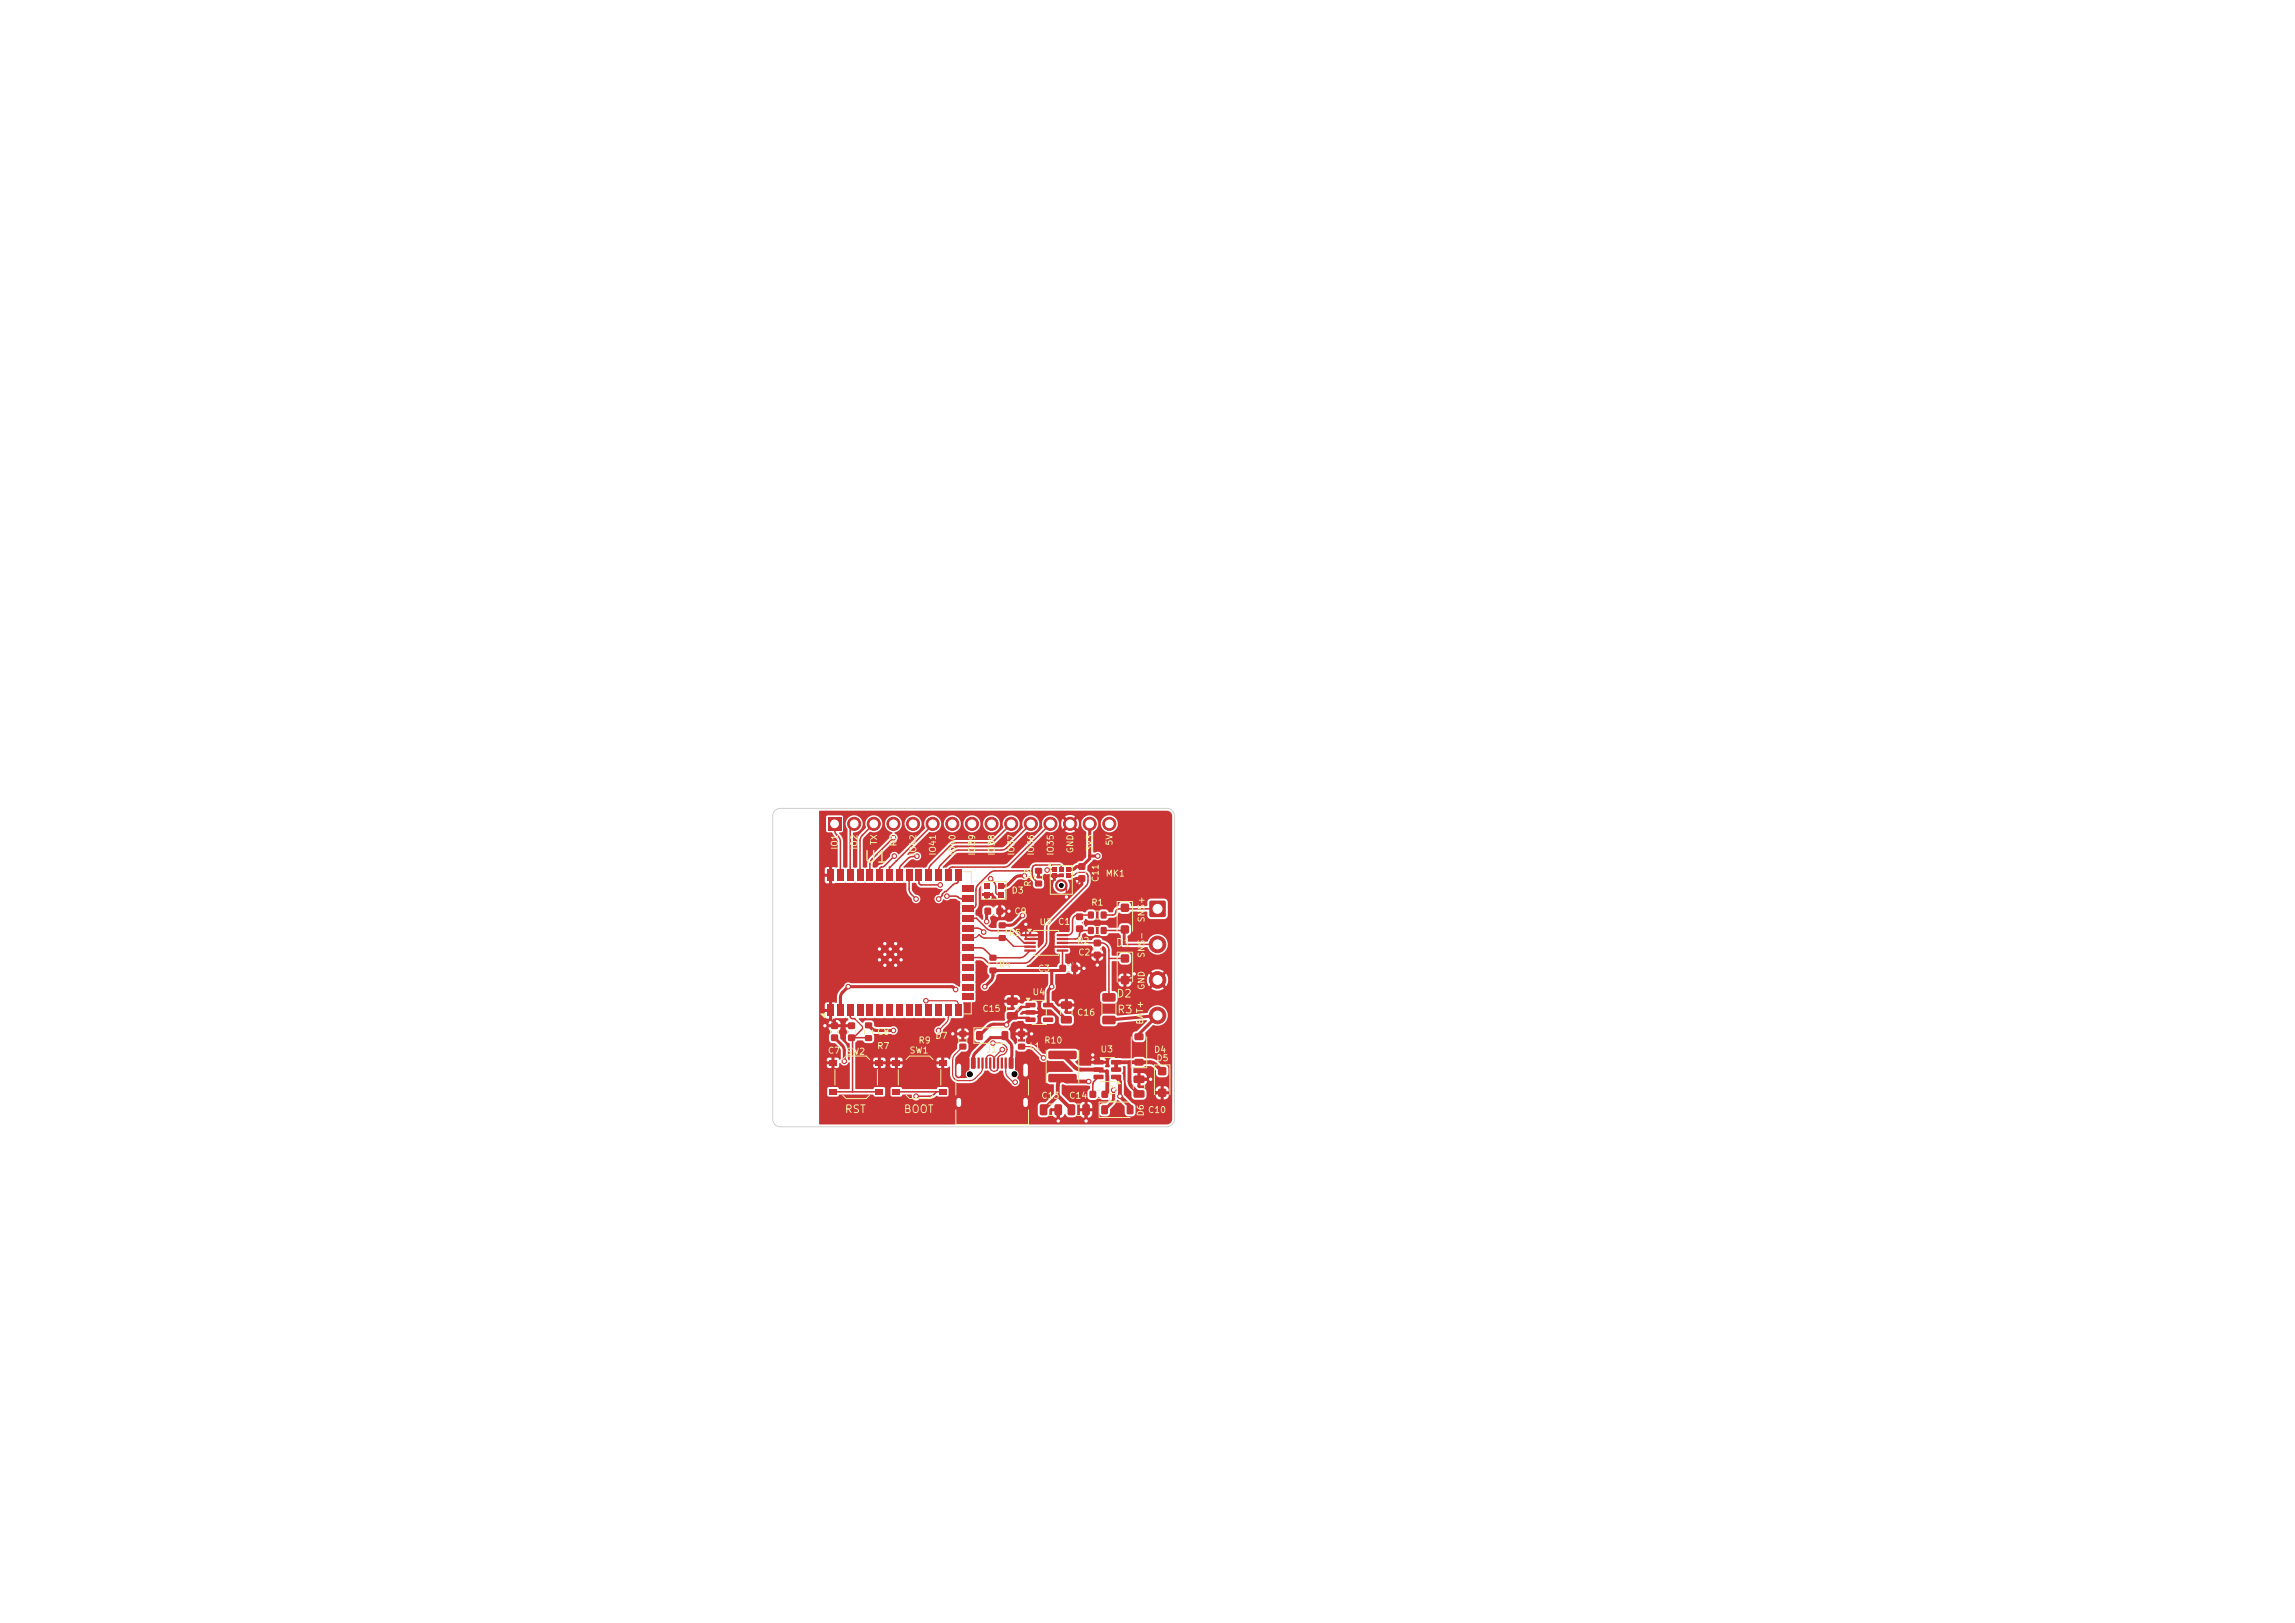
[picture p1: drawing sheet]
<svg xmlns="http://www.w3.org/2000/svg" width="297mm" height="210mm" viewBox="0 0 297 210" stroke-linecap="round" stroke-linejoin="round" font-family="sans-serif">
<defs><g id="words">
<text font-size="1.5" fill="#f2eda1" x="111.7" y="112">U1</text>
<g font-size="1" fill="#f2eda1">
<text x="144.3" y="122.7">D1</text>
<text x="144.4" y="129.3">D2</text>
<text x="144.5" y="131.4">R3</text>
<text x="109.2" y="144.3">RST</text>
<text x="116.9" y="144.3">BOOT</text>
</g>
<g font-size=".8" fill="#f2eda1">
<text x="108.6" y="110" transform="rotate(-90 108.6 110)">IO1</text>
<text x="111.2" y="110" transform="rotate(-90 111.2 110)">IO2</text>
<text x="113.7" y="109.4" transform="rotate(-90 113.7 109.4)">TX</text>
<text x="116.2" y="109.6" transform="rotate(-90 116.2 109.6)">RX</text>
<text x="118.8" y="110.8" transform="rotate(-90 118.8 110.8)">IO42</text>
<text x="121.3" y="110.8" transform="rotate(-90 121.3 110.8)">IO41</text>
<text x="123.9" y="110.8" transform="rotate(-90 123.9 110.8)">IO40</text>
<text x="126.4" y="110.8" transform="rotate(-90 126.4 110.8)">IO39</text>
<text x="128.9" y="110.8" transform="rotate(-90 128.9 110.8)">IO38</text>
<text x="131.5" y="110.8" transform="rotate(-90 131.5 110.8)">IO37</text>
<text x="134" y="110.8" transform="rotate(-90 134 110.8)">IO36</text>
<text x="136.6" y="110.8" transform="rotate(-90 136.6 110.8)">IO35</text>
<text x="139.1" y="110.5" transform="rotate(-90 139.1 110.5)">GND</text>
<text x="141.6" y="110.2" transform="rotate(-90 141.6 110.2)">3V3</text>
<text x="143" y="113.6">MK1</text>
<text x="144.2" y="109.5" transform="rotate(-90 144.2 109.5)">5V</text>
<text x="130.8" y="115.8">D3</text>
<text x="131.2" y="118.5">C9</text>
<text x="133.6" y="114.8" transform="rotate(-90 133.6 114.8)">R12</text>
<text x="134.5" y="119.9">U2</text>
<text x="136.9" y="119.9">C1</text>
<text x="141.2" y="117.4">R1</text>
<text x="142.4" y="114.2" transform="rotate(-90 142.4 114.2)">C11</text>
<text x="148.3" y="119.4" transform="rotate(-90 148.3 119.4)">SNS+</text>
<text x="129.2" y="125.4">R4</text>
<text x="130.5" y="121.3">R5</text>
<text x="134.2" y="125.9">C3</text>
<text x="139.3" y="122.3">R2</text>
<text x="139.5" y="123.8">C2</text>
<text x="148.3" y="124" transform="rotate(-90 148.3 124)">SNS-</text>
<text x="127.1" y="131.1">C15</text>
<text x="133.6" y="129">U4</text>
<text x="139.3" y="131.6">C16</text>
<text x="148.3" y="128.2" transform="rotate(-90 148.3 128.2)">GND</text>
<text x="107.1" y="136.5">C7</text>
<text x="109.4" y="136.7">SW2</text>
<text x="113.4" y="134.1">C8</text>
<text x="113.4" y="135.9">R7</text>
<text x="117.6" y="136.5">SW1</text>
<text x="118.8" y="135.2">R9</text>
<text x="121" y="134.6">D7</text>
<text x="127.6" y="136.4">J1</text>
<text x="133.2" y="136">L1</text>
<text x="135.1" y="135.2">R10</text>
<text x="142.4" y="136.4">U3</text>
<text x="148.1" y="132.6" transform="rotate(-90 148.1 132.6)">BAT+</text>
<text x="149.3" y="136.4">D4</text>
<text x="149.6" y="137.5">D5</text>
<text x="134.7" y="142.4">C13</text>
<text x="138.3" y="142.4">C14</text>
<text x="144.6" y="142.8" transform="rotate(-90 144.6 142.8)">C12</text>
<text x="148.2" y="144.5" transform="rotate(-90 148.2 144.5)">D6</text>
<text x="148.5" y="144.2">C10</text>
</g>
</g></defs>
<g fill="#c83434">
<path d="M132.6 120.9h1.4v.2v.1h-1.4z"/>
<path d="M132.6 121.4h1.4v.2v.1h-1.4z"/>
<path d="M132.6 121.9h1.4v.2v.1h-1.4z"/>
<path d="M132.6 122.4h1.4v.2v.1h-1.4z"/>
<path d="M132.6 122.9h1.4v.2v.1h-1.4z"/>
<path d="M136.8 122.9h1.4v.2v.1h-1.4z"/>
<path d="M136.8 122.4h1.4v.2v.1h-1.4z"/>
<path d="M136.8 121.9h1.4v.2v.1h-1.4z"/>
<path d="M136.8 121.4h1.4v.2v.1h-1.4z"/>
<path d="M136.8 120.9h1.4v.2v.1h-1.4z"/>
<path d="M127.3 114.3h.7v.7h-.7z"/>
<path d="M127.3 115.4h.7v.7h-.7z"/>
<path d="M129.2 115.4h.7v.7h-.7z"/>
<path d="M129.2 114.3h.7v.7h-.7z"/>
<path d="M109.8 133.9l.2-.1 .6 .1 .1 .2-.1 .6h-.1h-.7l-.1-.2z"/>
<path d="M109.8 132.3h.2h.6l.1 .2-.1 .6-.1 .1-.7-.1-.1-.1z"/>
<path d="M140.8 120h.7v.8h-.7z"/>
<path d="M142.5 120h.7v.8h-.7z"/>
<path d="M124.2 135.1h.8v.7h-.8z"/>
<path d="M124.2 133.4h.8v.7h-.8z"/>
<path d="M112 134h.8v.7h-.8z"/>
<path d="M112 132.3h.8v.7h-.8z"/>
<path d="M146.9 137.1l.1-.1 .9 .1 .1 .1-.1 .6-.1 .1-.9-.1-.1-.1z"/>
<path d="M146.9 133.8l.1-.1 .9 .1 .1 .1-.1 .6-.1 .1-.9-.1-.1-.1z"/>
<path d="M138.2 142.9h.7l.2 .1v1.1l-.1 .2h-.6l-.2-.1v-1.1z"/>
<path d="M140.1 142.9h.7l.2 .1v1.1l-.1 .2h-.6l-.2-.1v-1.1z"/>
<path d="M149.9 138.1h.2h.8v.2v.8l-.2 .1-.8-.1-.1-.2z"/>
<path d="M149.9 140.9h.2h.8v.2v.8l-.2 .1-.8-.1-.1-.2z"/>
<path d="M130.3 131h.2h1.1l.1 .2v.6l-.2 .2-1.1-.1-.1-.2z"/>
<path d="M130.3 129.1h.2h1.1l.1 .2v.6l-.2 .2-1.1-.1-.1-.2z"/>
<path d="M134 114h.8v.7h-.8z"/>
<path d="M134 112.3h.8v.7h-.8z"/>
<path d="M107 130h.9v1.5h-.9z"/>
<path d="M108.3 130h.9v1.5h-.9z"/>
<path d="M109.6 130h.9v1.5h-.9z"/>
<path d="M110.8 130h.9v1.5h-.9z"/>
<path d="M112.1 130h.9v1.5h-.9z"/>
<path d="M113.4 130h.9v1.5h-.9z"/>
<path d="M114.7 130h.9v1.5h-.9z"/>
<path d="M115.9 130h.9v1.5h-.9z"/>
<path d="M117.2 130h.9v1.5h-.9z"/>
<path d="M118.5 130h.9v1.5h-.9z"/>
<path d="M119.7 130h.9v1.5h-.9z"/>
<path d="M121 130h.9v1.5h-.9z"/>
<path d="M122.3 130h.9v1.5h-.9z"/>
<path d="M123.5 130h.9v1.5h-.9z"/>
<path d="M124.5 128.5h1.5v.9h-1.5z"/>
<path d="M124.5 127.3h1.5v.9h-1.5z"/>
<path d="M124.5 126h1.5v.9h-1.5z"/>
<path d="M124.5 124.7h1.5v.9h-1.5z"/>
<path d="M124.5 123.5h1.5v.9h-1.5z"/>
<path d="M124.5 122.2h1.5v.9h-1.5z"/>
<path d="M124.5 120.9h1.5v.9h-1.5z"/>
<path d="M124.5 119.6h1.5v.9h-1.5z"/>
<path d="M124.5 118.4h1.5v.9h-1.5z"/>
<path d="M124.5 117.1h1.5v.9h-1.5z"/>
<path d="M124.5 115.8h1.5v.9h-1.5z"/>
<path d="M124.5 114.6h1.5v.9h-1.5z"/>
<path d="M123.5 112.5h.9v1.5h-.9z"/>
<path d="M122.3 112.5h.9v1.5h-.9z"/>
<path d="M121 112.5h.9v1.5h-.9z"/>
<path d="M119.7 112.5h.9v1.5h-.9z"/>
<path d="M118.5 112.5h.9v1.5h-.9z"/>
<path d="M117.2 112.5h.9v1.5h-.9z"/>
<path d="M115.9 112.5h.9v1.5h-.9z"/>
<path d="M114.7 112.5h.9v1.5h-.9z"/>
<path d="M113.4 112.5h.9v1.5h-.9z"/>
<path d="M112.1 112.5h.9v1.5h-.9z"/>
<path d="M110.8 112.5h.9v1.5h-.9z"/>
<path d="M109.6 112.5h.9v1.5h-.9z"/>
<path d="M108.3 112.5h.9v1.5h-.9z"/>
<path d="M107 112.5h.9v1.5h-.9z"/>
</g>
<g fill="#c83434" stroke="#c83434" stroke-width=".13">
<circle cx="114.5" cy="124.9" r=".3"/>
<circle cx="115.9" cy="124.9" r=".3"/>
<circle cx="113.8" cy="124.2" r=".3"/>
<circle cx="115.2" cy="124.2" r=".3"/>
<circle cx="116.6" cy="124.2" r=".3"/>
<circle cx="114.5" cy="123.5" r=".3"/>
</g>
<path d="M113.3 121.6h3.9v3.9h-3.9z" fill="#c83434"/>
<g fill="#c83434" stroke="#c83434" stroke-width=".13">
<circle cx="115.9" cy="123.5" r=".3"/>
<circle cx="113.8" cy="122.8" r=".3"/>
<circle cx="115.2" cy="122.8" r=".3"/>
<circle cx="116.6" cy="122.8" r=".3"/>
<circle cx="114.5" cy="122.1" r=".3"/>
<circle cx="115.9" cy="122.1" r=".3"/>
</g>
<g fill="#c83434">
<path d="M115.5 137.2h1v.7h-1z"/>
<path d="M121.5 137.2h1v.7h-1z"/>
<path d="M115.5 140.9h1v.8h-1z"/>
<path d="M121.5 140.9h1v.8h-1z"/>
<path d="M127.4 117.5l.2-.1 .6 .1 .1 .2-.1 .6-.1 .1-.7-.1v-.1z"/>
<path d="M129 117.5l.1-.1 .7 .1v.2v.6l-.2 .1-.6-.1-.1-.1z"/>
<path d="M135.7 139h.2h3.3l.1 .2v.7l-.2 .2-3.3-.1-.2-.2z"/>
<path d="M135.7 136h.2h3.3l.1 .2v.7l-.2 .2-3.3-.1-.2-.2z"/>
<path d="M140.8 118h.7v.8h-.7z"/>
<path d="M142.5 118h.7v.8h-.7z"/>
<path d="M139.3 118.2h.1h.7l.1 .2-.1 .6-.2 .1-.6-.1-.1-.1z"/>
<path d="M139.3 119.8l.1-.1 .7 .1 .1 .2-.1 .6h-.2h-.6l-.1-.2z"/>
<path d="M137.3 131.5h.2h1.1l.1 .2v.6l-.2 .2-1.1-.1-.1-.2z"/>
<path d="M137.3 129.6h.2h1.1l.1 .2v.6l-.2 .2-1.1-.1-.1-.2z"/>
<path d="M107.3 137.2h1v.7h-1z"/>
<path d="M113.3 137.2h1v.7h-1z"/>
<path d="M107.3 140.9h1v.8h-1z"/>
<path d="M113.3 140.9h1v.8h-1z"/>
<path d="M128.1 123.6h.8v.7h-.8z"/>
<path d="M128.1 125.2h.8v.7h-.8z"/>
<path d="M143.8 139.1h1.2l.1 .1v.4l-.2 .1-1-.1-.1-.1z"/>
<path d="M143.8 138.1h1.2l.1 .2v.3l-.2 .1h-1l-.1-.1z"/>
<path d="M143.8 137.2h1.2l.1 .1v.4l-.2 .1-1-.1-.1-.1z"/>
<path d="M141.5 137.2h1.2l.1 .1v.4l-.1 .1-1.1-.1-.1-.1z"/>
<path d="M141.5 138.1h1.2l.1 .2v.3l-.1 .1h-1.1l-.1-.1z"/>
<path d="M141.5 139.1h1.2l.1 .1v.4l-.1 .1-1.1-.1-.1-.1z"/>
<path d="M132.7 129.8h1.2l.1 .1v.4l-.1 .1-1.1-.1-.1-.1z"/>
<path d="M132.7 130.7h1.2l.1 .2v.3l-.1 .1h-1.1l-.1-.1z"/>
<path d="M132.7 131.7h1.2l.1 .1v.4l-.1 .1-1.1-.1-.1-.1z"/>
<path d="M135 131.7h1.2l.1 .1v.4l-.1 .1-1.1-.1-.1-.1z"/>
<path d="M135 129.8h1.2l.1 .1v.4l-.1 .1-1.1-.1-.1-.1z"/>
<path d="M148.8 116.6l.2-.1h1.6l.2 .1 .1 .2v1.6l-.1 .2-.2 .1h-1.6l-.2-.1-.1-.2v-1.6z"/>
</g>
<g fill="#c83434" stroke="#c83434" stroke-width=".13">
<circle cx="149.8" cy="122.2" r="1.08"/>
<circle cx="149.8" cy="126.8" r="1.08"/>
<circle cx="149.8" cy="131.4" r="1.07"/>
</g>
<g fill="#c83434">
<path d="M134.6 142.9h.7l.2 .1v1.1l-.1 .2h-.6l-.2-.1-.1-1.1z"/>
<path d="M136.5 142.9h.7l.2 .1v1.1l-.1 .2h-.6l-.2-.1-.1-1.1z"/>
<path d="M141 141.2l.2-.1 .6 .1 .1 .2-.1 .6-.2 .1-.6-.1v-.1z"/>
<path d="M142.6 141.2l.2-.1 .6 .1v.2v.6l-.2 .1-.6-.1-.1-.1z"/>
<path d="M107.1 105.8h1.8v1.7h-1.8z"/>
</g>
<g fill="#c83434" stroke="#c83434" stroke-width=".13">
<circle cx="110.5" cy="106.6" r=".85"/>
<circle cx="113.1" cy="106.6" r=".85"/>
<circle cx="115.6" cy="106.6" r=".85"/>
<circle cx="118.2" cy="106.6" r=".85"/>
<circle cx="120.7" cy="106.6" r=".85"/>
<circle cx="123.2" cy="106.6" r=".85"/>
<circle cx="125.8" cy="106.6" r=".85"/>
<circle cx="128.3" cy="106.6" r=".85"/>
<circle cx="130.9" cy="106.6" r=".85"/>
<circle cx="133.4" cy="106.6" r=".85"/>
<circle cx="135.9" cy="106.6" r=".85"/>
<circle cx="138.5" cy="106.6" r=".85"/>
<circle cx="141" cy="106.6" r=".85"/>
<circle cx="143.6" cy="106.6" r=".85"/>
</g>
<g fill="#c83434">
<path d="M126.4 133.5l.1-.1 .6 .1 .1 .1-.1 .9-.1 .1-.6-.1-.1-.1z"/>
<path d="M129.7 133.5l.1-.1 .6 .1 .1 .1-.1 .9-.1 .1-.6-.1-.1-.1z"/>
<path d="M141.6 121.6h.1h.7l.1 .2-.1 .6-.2 .1-.6-.1-.1-.1z"/>
<path d="M141.6 123.2l.1-.1 .7 .1 .1 .2-.1 .6h-.2h-.6l-.1-.2z"/>
<path d="M129.3 121h.8v.7h-.8z"/>
<path d="M129.3 119.4h.8v.7h-.8z"/>
<path d="M145.1 123.5h.2h.8v.2v.8l-.2 .1-.8-.1-.1-.2z"/>
<path d="M145.1 126.3h.2h.8v.2v.8l-.2 .1-.8-.1-.1-.2z"/>
<path d="M124.9 136.9l.4-.1 .1 .1 .1 1.2-.1 .2h-.4l-.1-.1z"/>
<path d="M125.7 136.9l.4-.1 .1 .1v1.2v.2h-.4l-.1-.1z"/>
<path d="M127 136.9h.3v1.3l-.1 .1-.2-.1z"/>
<path d="M128 136.9h.3v1.3l-.1 .1-.2-.1z"/>
<path d="M128.5 136.9h.3v1.3l-.1 .1-.2-.1z"/>
<path d="M129.5 136.9h.3v1.3l-.1 .1-.2-.1z"/>
<path d="M130.6 136.9l.4-.1 .1 .1 .1 1.2-.1 .2h-.4l-.1-.1z"/>
<path d="M131.4 136.9l.4-.1 .1 .1 .1 1.2-.1 .2h-.4l-.1-.1z"/>
<path d="M130 136.9h.3v1.3l-.1 .1-.2-.1z"/>
<path d="M129 136.9h.3v1.3l-.1 .1-.2-.1z"/>
<path d="M127.5 136.9h.3v1.3l-.1 .1-.2-.1z"/>
<path d="M126.5 136.9h.3v1.3l-.1 .1-.2-.1z"/>
</g>
<path d="M124.1 137.9v1.1M132.7 137.9v1.1M124.1 142.4v.6M132.7 142.4v.6" fill="none" stroke="#c83434" stroke-width="1"/>
<g fill="#c83434">
<path d="M139.6 111.7h.1h.7l.1 .2-.1 .6-.2 .1-.6-.1-.1-.1z"/>
<path d="M139.6 113.3l.1-.1 .7 .1 .1 .2-.1 .6h-.2h-.6l-.1-.2z"/>
<path d="M146.7 141.1h.2h1.1l.1 .2v.6l-.2 .2-1.1-.1-.1-.2z"/>
<path d="M146.7 139.2h.2h1.1l.1 .2v.6l-.2 .2-1.1-.1-.1-.2z"/>
<path d="M145.1 117l.2-.1 .7 .1 .1 .2-.1 .7-.1 .1-.8-.1-.1-.1z"/>
<path d="M145.1 119.8l.2-.1 .7 .1 .1 .2-.1 .7-.1 .1-.8-.1-.1-.1z"/>
<path d="M142.6 143.1l.1-.1 .6 .1 .1 .1-.1 .9-.1 .1-.6-.1-.1-.1z"/>
<path d="M145.9 143.1l.1-.1 .6 .1 .1 .1-.1 .9-.1 .1-.6-.1-.1-.1z"/>
<path d="M131.8 135.1h.8v.7h-.8z"/>
<path d="M131.8 133.4h.8v.7h-.8z"/>
<path d="M107.6 133.9l.2-.1 .6 .1 .1 .2-.1 .6h-.2h-.6l-.1-.2z"/>
<path d="M107.6 132.3h.2h.6l.1 .2-.1 .6-.2 .1-.6-.1-.1-.1z"/>
<path d="M142.7 128.6l.2-.1h1.3l.2 .2v.8l-.3 .1h-1.3l-.2-.2z"/>
<path d="M142.7 131.5l.2-.1h1.3l.2 .3v.7l-.3 .1h-1.3l-.2-.2z"/>
<path d="M136.1 112.2h.6v.6h-.6z"/>
<path d="M136.1 113.1h.6v.5h-.6z"/>
<path d="M136.7 114.1a.81 .81 0 0 1 1.4 .2 .81 .81 0 0 1-.8 1.1v-.3a.52 .52 0 0 0 .5-.7 .52 .52 0 0 0-.8-.2 .52 .52 0 0 0 .1 .8l.2 .1v.3a.81 .81 0 0 1-.6-1.3z"/>
<path d="M137.9 113.1h.6v.5h-.6z"/>
<path d="M137.9 112.2h.6v.6h-.6z"/>
<path d="M137 112.2h.6v.6h-.6z"/>
<path d="M137.1 124.9l.2-.1 .6 .1 .1 .2-.1 .6-.1 .1-.7-.1v-.1z"/>
<path d="M138.7 124.9l.2-.1 .6 .1v.2v.6l-.2 .1-.6-.1-.1-.1z"/>
</g>
<g fill="#c83434" stroke="#c83434" stroke-width=".13">
<circle cx="146.8" cy="126" r=".3"/>
<circle cx="132.8" cy="119.6" r=".3"/>
<circle cx="136.9" cy="145.1" r=".3"/>
<circle cx="133.5" cy="133.8" r=".3"/>
<circle cx="130.6" cy="117.9" r=".3"/>
<circle cx="142" cy="124.9" r=".3"/>
<circle cx="106.7" cy="132.7" r=".3"/>
<circle cx="123.3" cy="133.8" r=".3"/>
<circle cx="141.4" cy="136.5" r=".3"/>
<circle cx="148.9" cy="139.6" r=".3"/>
<circle cx="138" cy="116.1" r=".3"/>
<circle cx="140.3" cy="125.3" r=".3"/>
<circle cx="140.5" cy="145.1" r=".3"/>
<circle cx="136.1" cy="127.7" r=".3"/>
<circle cx="115.6" cy="133.3" r=".3"/>
<circle cx="127.4" cy="127.7" r=".3"/>
<circle cx="142.1" cy="110.8" r=".3"/>
<circle cx="132.3" cy="118.5" r=".3"/>
<circle cx="109.3" cy="137.3" r=".3"/>
<circle cx="123.7" cy="128" r=".3"/>
<circle cx="109.8" cy="127.7" r=".3"/>
<circle cx="122.5" cy="116" r=".3"/>
<circle cx="128.2" cy="113.7" r=".3"/>
<circle cx="127.7" cy="119.2" r=".3"/>
<circle cx="130.3" cy="132.6" r=".3"/>
<circle cx="132.6" cy="113.3" r=".3"/>
<circle cx="144.1" cy="141" r=".3"/>
<circle cx="144.9" cy="141.8" r=".3"/>
<circle cx="140.9" cy="139.9" r=".3"/>
<circle cx="121.5" cy="133.3" r=".3"/>
<circle cx="129.7" cy="135.8" r=".3"/>
<circle cx="119.8" cy="129.5" r=".3"/>
<circle cx="128.5" cy="135" r=".3"/>
<circle cx="135.5" cy="112.6" r=".3"/>
<circle cx="127.3" cy="120.6" r=".3"/>
<circle cx="118.6" cy="141.8" r=".3"/>
<circle cx="121.5" cy="116.3" r=".3"/>
<circle cx="121.7" cy="114.5" r=".3"/>
<circle cx="118.6" cy="116.3" r=".3"/>
<circle cx="118.7" cy="110.8" r=".3"/>
<circle cx="115.7" cy="110.8" r=".3"/>
<circle cx="115.6" cy="108.4" r=".3"/>
<circle cx="131.4" cy="140" r=".3"/>
<circle cx="135" cy="136.9" r=".3"/>
</g>
<g fill="none" stroke="#c83434" stroke-width=".2">
<path d="M108 106.6l.1 1.1 .5 .7 .2 .4v4.5M110.5 106.6l-.3 .4-.2 .4v5.9M113.1 106.6l-1.6 1.6-.2 .3v4.8M114.1 112.2l-.3 .2v.9M114.1 112.2h.1M115.6 108.4l-2.9 3-.1 .4v1.5M115.7 110.8l-1.3 1.3-.3 .1M116 111.4h.1M116.8 110.6h.1M117.7 113.3v2l.2 .4 .7 .6M118.7 110.8h-.6l-.4 .2-1 .9-.3 .5v.9M118.7 110.8h.1"/>
<path d="M118.9 113.3v1l.2 .2h2.6M120.7 106.6v.1l-5.5 5.5h-.1v1.1M122.5 116h1.2l.3 .1M123.8 114.3l-.4 .1-.9 1h-.2l-.8 .9M123.8 114.3h.1M124 113.3v.8l-.2 .2M124 116.1h.1M124 116.1l.4 .2h.8M125.2 118.8h1.2l1.3 1.4 .4 .2 2.8 .1 .3 .2 1.3 1.3h.8M127.7 115.8v.4l.1 .3h.2l.7 .1a.67 .67 0 0 1 .7 .6v.7h1.2M128.2 113.7l.6 .7 .1 1.2 .2 .1 .4 .1M130.9 106.6l-2.2 2.1-.4 .3h-4.5l-.5 .2-2.9 2.8-.2 .4v.9"/>
<path d="M132.8 119.6v1.7l.1 .2h.4M133.4 106.6l-3.1 3.1-.4 .2-5.8 .1-.5 .1-2 1.9-.1 .4v.9M133.6 112.7h-4.8l-.5 .1-1.9 1.9-.1 .5v1.8a.52 .52 0 0 1-.5 .6h-.6M133.7 112.1l-.1 .3v1l.2 .3 .6 .6M133.7 112.1h.1M133.7 112.1l.4-.2h3l.2 .2v.4M135.9 106.6l-5.6 5.5-.4 .1h-6.6a.52 .52 0 0 0-.6 .5v.6M136.4 112.5l-.9 .1M139.7 118.4v.2M140 113.7l-2 2.4v-1.5M140.5 112.9l.3 .4v.8l-.2 .4-5 5.1-.2 .5v1.7l-.1 .4-2.2 2.2-.6 .2h-4.6l-.5-.5-.3-.2h-1.9M141.2 118.4h-1.7a.7 .7 0 0 0-.7 .7v1.3a.65 .65 0 0 1-.6 .6h-.7"/>
<path d="M144.4 118h.1M144.4 118l-.1 .2-.2 .2h-1.3M145.6 117.5v.1M149.8 117.6h-5l-.3 .1-.1 .3M106.7 132.7h3.5M107.5 130.8v1.1l.2 .2M107.7 132.1h.1M107.7 132.1l.3 .2v.4M110 130.8l.1 .9 .6 .2M110.2 134.3h2.2M110.3 134.3v7M111.6 133.1l-1.1 1.2"/>
<path d="M123.3 133.8h1.3M125.2 122.6l1.9 .1 .3 .2 1.1 1h3.6l.5-.2 .7-.7M125.2 120.1h1.5l.6 .5M126.7 120.9l.3 .3 .3 .2h2.8l1.1 1.1M132.2 133.8h1.3M132.8 121h.5M137.5 122.5h.6a.6 .6 0 0 1 .6 .6v1.5l.2 .4 .2 .3h1.2M137.5 122h5a1 1 0 0 1 1 1v6.1M137.5 123v2.3M139.7 121a.55 .55 0 0 1-.5 .5h-1.7M139.7 120.9v.1M141.2 120.4h-1a.55 .55 0 0 0-.5 .5"/>
<path d="M142 123.6v1.3M142.2 139.4l-.7 .6-.1 1.6M142.8 120.4h2.6l.2-.1v1.9M143.5 124h2.1M145.4 120.4v1.8h4.4M146.8 126l-1.2 .8M107.8 141.3h6M116 141.3h6M121.2 141.3l-.4 .4-.4 .1h-1.8"/>
</g>
<g fill="none" stroke="#c83434" stroke-width=".4">
<path d="M127.8 117.9l-.1 .1v1.2M132.3 118.5l-1.2 1.1-.4 .1h-1M132.6 113.3l-1 .1-1.3 1.1-.8 .2M141 106.6v4.5l-1 1h-.7l-.4 .4h-.7M141 110.8h1.1M108 134.3l1 1 .2 .3 .1 1.7M112.4 132.7l.5 .5 .4 .1h2.3M123.7 128l-.5-.3h-13.4l-.8 .8-.2 .3v2M130.1 134.3l.6 .6 .2 .3v1.4M130.1 134.3h-1.9l-2.1 2.1-.1 .4-.1 .8M130.1 134v.3M130.2 132.5h-1.7l-.3 .1-1.5 1.4"/>
<path d="M130.2 132.5l.1 .1M130.8 136.9v.7M132.2 130.3l-1.2 1.2v.2l-.8 .8M136.1 125.6v2.1l-.3 .3-.2 .3v1.8h.5l1.9 1.9M137.5 125.3l-.3 .3h-8.7l-.1 1-1 1.1M141.4 136.5l.8 1M143.5 132l6.3-.6-2.8 2.8h.4M147.4 139.7h1.5v1a.75 .75 0 0 0 .7 .7h.8M137 143.6v1.5M140.5 143.6v1.5M144.1 141v1.1l-.1 .3-1.1 1.2"/>
</g>
<g fill="none" stroke="#c83434" stroke-width=".15">
<path d="M139.2 113.1l-.4 .2h-.6M139.2 113.1h.1M140.5 112.9h-.9l-.4 .2M110.7 131.9l.9 .9v.3M119.8 129.5h3.8l.3 .1M122.7 130.8v.9l-.1 .4-1.1 1.2M123.9 129.6h.1M123.9 129.6l.1 .3v.9M124.6 135.4l-1.1 1.1-.2 .3v2.2a.82 .82 0 0 0 .8 .8h1.5l.5-.2 .9-.9 .1-.4v-.7M126.7 120.9l-.5 .4-1 .1M127.8 136.7l-.1 .2-.1 .7M127.8 136.7a.53 .53 0 0 1 .7 0l.1 .1"/>
<path d="M127.8 136.7h.1M128.2 137.6v.6l.1 .3M128.3 138.5h.1M128.3 138.5a.54 .54 0 0 0 .7 0M128.5 135h.8a1.13 1.13 0 0 1 1 .6v.2M128.6 136.8v.8M129 138.5h.1M129.4 136.6l-.2 .3-.1 1.3-.1 .3M129.7 135.8l-1.1 1M130.1 137.6l.1 1.1v.4l.8 .9h.4M130.3 135.8h.1M130.3 135.8l-.1 .3-.2 .3-.4 .1"/>
<path d="M131.2 122.5h2.1M132.2 135.4h1l.4 .1 1.4 1.4"/>
</g>
<path d="M130.9 136.6l-.1 .3M131 131.7h2.1l.3 .3M133.4 130.1l-.3 .2h-.9" fill="none" stroke="#c83434" stroke-width=".3"/>
<path d="M137.5 136.5l1.7 1.7 .6 .2M139.8 138.4h2.4M140.9 139.9h-2.9l-.5-.4-.4 .4-.2 .3v1.6M143.3 138.6v.2M143.3 139.2v2.1l-.3 .3M143.5 132h.1M144.4 138.4v-.9h4.4l.6 .1 1 1M144.4 139.4l.5 .6v1.8l1.3 1.4v.4M146.2 137.5v2.7l.2 .3 1 1.1M136.9 141.8l1.7 1.8M136.9 141.8l-1.8 1.8" fill="none" stroke="#c83434" stroke-width=".5"/>
<path d="M129.6 136.5l-.2 .1" fill="none" stroke="#c83434" stroke-width=".13"/>
<path d="M142.2 138.4l.2 .2h.9M143.3 138.8v.4" fill="none" stroke="#c83434" stroke-width=".38"/>
<g fill="#c83434">
<path d="M126.9 114.6l.2 .1-.1 .8h1.5l.6 .8 .8 .1 .2-.3v-1l.7-.3 .9-.9 .5-.1a.66 .66 0 0 0 1-.4l.5 .7v.6l.3 .3 .9-.1 .2-.3v-.6l-.1-.2-.2-.1h-.5l-.2-.2h1.7l.2 .3 .2 .1v-.4h-2.1l.1-.1 .1-.7h.3v.7l.3-.1 .3-.2h.2h1.6l.1-.1h.6v.5h-1.1v.4a.97 .97 0 0 0-.3 .9 .97 .97 0 0 0 .7 .8 1.12 1.12 0 0 0 1.2-.4 1.12 1.12 0 0 0 0-1.3h1l.2 .4 .4 .1v-.5h-1.6l.4-.1 .2-.2 .5-.1h.6l.1 .2h.2v.8l-4.9 4.9-.2 .7v1.8l-.1 .2-.5 .5h-.2v-.9l-.9-.1-.1-.1 .1-.1h.9v-.2h-2.1l-.3-.4h1.3v-.3h.3v.3h.8l-.1-.2-1.6-.1-.2 .1-.1 .2h-.4l-.8-.6 .1-.1 .4-.3 .8-.8a.56 .56 0 0 0 .5-.5 .56 .56 0 0 0-.6-.6 .56 .56 0 0 0-.5 .5l-.8 .7-.2 .2h-.4l-.4-.2h-.8l-.2 .3-.1 .7-.8-.1-.2-.2a.6 .6 0 0 0 .2-.9l.1-.3 .4-.3 .3 .3 .3 .1v-.6h.4v.6a.52 .52 0 0 0 .5-.6h-.9v-1h.4v.6h.5a.52 .52 0 0 0-.5-.6h-.6l-.4 .4-.4-.3h-.7l-.2 .1-.2 .3v.7l.1 .2v.5l-.6-.5-.3-.1-.1-.2 .1-.4 .3-.4 .1-.3v-1.2h.3l.1 .4 .2 .1h.2v-.5h.4v.5h.3l.1-.2v-.3h-1.6v-.9z"/>
<path d="M106 104.9h45a.7 .7 0 0 1 .7 .7v39.2a.7 .7 0 0 1-.7 .7h-45v-7.8h1v.4l.3 .1h.3v-.5h-1.6v-.6h1v.2h.6v-.4h-.4l-.2 .2h-1v-6.2h.7l.1 .8 .2 .1h.3v-.9h-1.3v-.9h.7v.5h.6v-.8h-.4l-.2 .3h-.7v-16.5h.7l.1 .7 .2 .1h.3v-.8h-1.3v-1h.7v.6h.6v-.9h-.4l-.2 .3h-.7v-6.8h.9v1.8l.2 .2h.6l.7 1.1v3.4l-.2 .1-.5-.1v2.1l1.7-.1h7.6l.3 .1v.8l.1 .5 .6 .7a.56 .56 0 0 0 .6 .6 .56 .56 0 0 0 .5-.7 .56 .56 0 0 0-.6-.5l-.5-.4v-1l.3-.1 .2 .1a.82 .82 0 0 0 .7 .6h2l.4 .2 .3-.1 .1 .2-.4 .4a.24 .24 0 0 1-.3 .2 .56 .56 0 0 0-.1 1 .56 .56 0 0 0 .9-.4h.1a.6 .6 0 0 0 .8-.1h.7l.3 .2a.36 .36 0 0 1 .3 .5v10.1l-.1 .6-1-.5h-13.1a.57 .57 0 0 0-.9 .4l-.7 .9-.2 .5v.7h-.6v2.3a.53 .53 0 0 0-.5 .5h.6v-.5h.4v.5h.6l-.1-.3-.2-.2h-.7v-.2l.4-.1h1.2l.3 .1 .1 .2a.54 .54 0 0 0-.4 .5h.7l.1 .1-.1 .3h-.7l.1 .3 .3 .3-.3 .4v.6l.1 .3 .4 .3v2l-.1 .1-.2-.2-.1-1.5-.2-.5-.6-.6-.1-.6-.3-.3 .3-.3 .1-.3h-1.6l.1 .3 .3 .3-.3 .4v.8l.3 .3h.5l.6 .6 .1 .3v1.2h-.1l-.3-.2h-.4v1.3h.5l.1-.2v-.4h.2a.61 .61 0 0 0 .6 .3 .61 .61 0 0 0 .5-.5l.1 .1v3.4h-1.4l-.3-.3-1.1 .1-.2 .2v.8l.2 .2h1.1l.3-.3h4.4l.2 .3h1.1l.2-.2 .1-.8h.6v.8l.2 .2h1.1l.3-.3 1.2 .1a.58 .58 0 0 0 .3 .6 .58 .58 0 0 0 .7-.1h1.5l.7-.4 .3 .1h1.1l.2-.2-.1-.9-.2-.2h-1l-.3 .3h-4.4l-.3-.3h-1l-.3 .3h-.6l-.3-.3h-1l-.3 .3h-2.2l-.1-.1v-3.1h2.3v.4l.3 .1h.3v-.5h.4v.5h.5l.1-.2v-.3h.6v.4l.3 .1h.3v-.5h.4v.5h.5l.1-.2v-.3h4.4v.3l.1 .2h.5v-.5h-11.1v-.6h2.3v.2h.6v-.4h.4v.4h.6v-.2h.6v.2h.6v-.4h.4v.4h.6v-.2h4.4v.2h.6v-.4h.4v1.3h.4l.3-.2 .1 1.1a1.15 1.15 0 0 0 1.1 1.1h1.5l.5-.2 1-1 .3-.5h.5a.87 .87 0 0 0 1.5 0h.3l.1 .1a1.3 1.3 0 0 0 .4 1l.6 .5a.58 .58 0 0 0 .8 .4 .58 .58 0 0 0 .1-.9l-.1-.1a.65 .65 0 0 0-.3-1.1l.1-2.5h.1l.4 .2h.7l.2-.2a.54 .54 0 0 1 .8 .1l.9 .8a.58 .58 0 0 0 .3 .6 .58 .58 0 0 0 .7-.2l2.1 .1 1.3 1.3-.1 .1h-2.9a.49 .49 0 0 0-.5 .5v.7l.1 .3 .3 .1 .6 .1v1.1l-1.1 1.1h-.6l-.3 .2-.1 .3v1l.3 .4 .8 .1a.5 .5 0 0 0 .4-.5v-.3h.4a.61 .61 0 0 0 .6 .8v-.8h-1v-.3l.2-.1h.9v.2h.2l.1 1h.3l.3-.4 .2 .2 .3 .2h.7a.5 .5 0 0 0 .4-.5v-.3h.4a.61 .61 0 0 0 .5 .8v-.8h.5v.8h.3l.2-.3v-.5h-1.9v-.7h.4v.3h.5v-.8h.5v.8h.5a.61 .61 0 0 0-.5-.8h-.6l-.3 .1-.1 .4h-.4a.49 .49 0 0 0-.5-.5h-.5l-1-1v-1.3l.6 .1 3 .1 .1 .4-.2 .1-.2 .3v.7l.2 .2 .2 .1h.7l.4-.4 .4 .4h.9v.2l-.3 .2-.6 .1-.3 .2v1.1l.2 .3 .7 .1 .3-.2 .1-.2 .1-.6 .5-.5 .4-.7 .9 .8 .1 1 .1 .2 .3 .2 .7-.1 .2-.3v-1l-.1-.2-.3-.2-1.1-1.1-.1-2.5a.35 .35 0 0 1 .1-.5l-.1-.6h.3l.1 1.9a1.46 1.46 0 0 0 .4 1l.3 .4 .1 .7 .3 .3 1.3-.1 .2-.2 .1-.4h1.2a.56 .56 0 0 0 .6 .6v-.6h.4v.6l.5-.1 .1-.5h-2.8l-.1-.5h1.3v.1h.6v-.7h.4v.7h.6v-.4l-.2-.2a1.65 1.65 0 0 0-1.3 .1l-.1 .4h-1.3l-.3-.3h-.7l-.2-.2 .1-.7h.4v.6l.5-.1 .3-.2v-.3h-1.2v-1h.4v.6h.8v-.2l-.1-.3-.3-.1h-1.3v-.8l1.1 .1 .4-.2h.8l.6 .5v.5l.1 .3 .3 .1h.7a.49 .49 0 0 0 .5-.5v-.7l-.3-.3-.6-.1-.5-.5-.5-.3-1.1-.1-.3-.1h-1l-.3 .1h-2.8l-.3 .3v.4l.1 .3-.1 .2h-.5v-.2l.1-.3h-1.9v.2l-.1 .1h-1.3l-.3-.1-.4-.4 .2-.2h2.7v-.3h.4v.3h.7l-.2-.3a3.2 3.2 0 0 0-1.6 .1l-.1 .2h-1.9l.3-.3v-.7a.49 .49 0 0 0-.5-.5h-3.3a.56 .56 0 0 0-.4 .6h-.5l-.9-.9a1.58 1.58 0 0 0-1.1-.3l-.3-.3h-.7l-.3 .1-.1 .2h-.2l-.5-.7v-.4h.6a.5 .5 0 0 0 .6 .5v-.5h.4v.5l.4-.2 .2-.3h-2.2l-.1-.5 1.3 .1v-.5h.4v.5h.6l-.1-.3-.2-.2h-.7a.5 .5 0 0 0-.6 .4h-.7l-.2-.3 .3-.4v-.3l.4-.3 1.2-.1 .3 .4h1.2l.2-.1 .2-.2v-.4h.4v.4l.3 .3h1.3l.2-.3v-.5l-.2-.3h-1.2l-.3 .2-.1 .2-.4-.1a.36 .36 0 0 1 0-.5h-1.9l-.1 .1-.3-.1 .4-.4h1.9a.42 .42 0 0 1 0-.6v-.4l-.2-.2-.2-.1h-1.2l-.3 .4-.3-.1h-.1h-.8v.6h.1l.1 .1-.3 .2h-.7l-.2 .1-.2 .3v.9l-1.8 .2-.5 .2-.7 .7-.7 .1-.2 .3-.1 .9a.52 .52 0 0 0 .7 .5l.1 .1-1.1 1.1-.3 .8v1.3a.25 .25 0 0 1 0 .2 .25 .25 0 0 1-.2 .2 .65 .65 0 0 0-.1 .8l-1 .1a.5 .5 0 0 1-.5-.5l.1-2.1 .7-.8 .7-.1 .2-.3v-.7l-.3-.2h-.8l-.2 .1-.1 .2v.6l-.7 .7-.3 .7-.4-.2h-1.1l-.2 .2h-4.4l-.3-.2h-1.1l-.2 .2h-.6l-.2-.2h-1.1l-.3 .2h-2.3v-2.2l.2-.3h.7l.4 .4 .9-.1 .2-.3v-.6h10.7l.2 .3 .3 .2h.1v-.5h.4v.5l.4-.2 .2-.3h-12.3v-.2h2.2a.56 .56 0 0 0 .9-.5 .56 .56 0 0 0-.9-.4h-1.9l-.3-.2v-.4l-.2-.2-.9-.1-.4 .3-.5-.5 .8-.1h10.2l.2 .1v.2l-.7 .8a.56 .56 0 0 0-.7 .4 .56 .56 0 0 0 .4 .6 .56 .56 0 0 0 .7-.3l2.4 .1v-.5h.4v.5h.6l-.2-.4-.3-.1h-.8l-.3 .4h-1.8v-.3l.8-.8 .3-.6 1.5-.1 .1-.2-.1-1.7h5.4v.3l.3 .2 .5 .1v-.6h-6.2l.1-.1h1.4l.1-.2 .1-.2h3.7v.1h.8v-.6h.4v.6h.8v-.4l-.3-.2a2.73 2.73 0 0 0-1.6 .1l-.1 .4h-3.7l-.1-4.8 .1-.2h.8l.8 .7-.1 .3v.6l.2 .4-.1 .3-.6 .5a.56 .56 0 0 0-.2 1 .56 .56 0 0 0 .9-.4l.7-.7 .3-.8 .2-.2h6.4l.1 1.3-.5 .8v1.3l-.5 .4v.5l.3 .3h1l1 1v.7l.3 .3 1.2 .1a.49 .49 0 0 0 .5-.5v-.6h3.4v.8l.2 .3 1.6 .1 .3-.1 .2-.4 3.7-.3v.2l-1.3 1.2a.48 .48 0 0 0-.6 .5l.1 .6 .2 .3h1.2l.2-.3v-.8l1-1a1.43 1.43 0 0 0 1.9-1.2 1.36 1.36 0 0 0-1.1-1.4 1.36 1.36 0 0 0-1.6 1l-3.8 .3-.4-.2h-1.4l-.3 .1-.1 .3h-3.4a.49 .49 0 0 0-.5-.4h-.6l-.2-.2v-.1l.1-.1v-.6h.4v.6a.61 .61 0 0 0 .8-.6h-2l-.5-.4h1.3v-.6h.4v.6h.8v-.3l-.3-.2a2.73 2.73 0 0 0-1.6 .1l-.1 .4h-.5l-.1-.2-.3-.1v-1.1l.1-.2a.58 .58 0 0 0 .4-.9v-1.3h1.3l.4-.3 .3 .3 .3 .1v-.6h.4v.6a.52 .52 0 0 0 .5-.6h-.9v-1h.4v.6h.5a.52 .52 0 0 0-.5-.6h-.6l-.4 .4h-.1l-.3-.3v-.8h3.3a.52 .52 0 0 0 .6 .5v-.5h.4v.5a.52 .52 0 0 0 .6-.5h-4.9v-.4h.4l.1-.1 .1-.6-1.7-.1-.3 .1v.5l.1 .1 .5 .2v1l-.2 .3-.1 .3h-3.9h-.1l.1-.2 .5-.3 2.2-2.2h5.6l.4 .4-.3 .3-.1 .3h1.6l-.1-.3-.3-.3 .4-.4 .2 .2 .2 .4v5.1l-.1 .1a.54 .54 0 0 0-.7 .5v.8l.2 .3 1.6 .1a.49 .49 0 0 0 .4-.5v-.8a.54 .54 0 0 0-.6-.4l-.1-.1v-1.1h.8l.2 .5 .3 .2h.2v-.7h.4v.7a.56 .56 0 0 0 .6-.7h-2.5v-.3h4.5l.1 .4 .2 .5 .6-.6 .3 .3-.6 .6a1.36 1.36 0 0 0 1.6 0l-.6-.6 .3-.3 .6 .6 .1-.1a1.37 1.37 0 0 0-.1-1.5l-.6 .6-.3-.3 .6-.6-.1-.1a1.37 1.37 0 0 0-1.5 .1l.6 .6-.3 .3-.6-.6-.3 .7h-4.5v-.2h.8v.1h.7v-.6h.4v.6h.6a.56 .56 0 0 0-.6-.6h-.8l-.2 .2-.1 .3h-.8v-2l.1-.1h.7l.2 .3 .3 .1h.8a.49 .49 0 0 0 .4-.4v-.8a.5 .5 0 0 0-.5-.4h-.7l-.3 .2-.2 .3h-.7l-.1-.1v-.7a1.48 1.48 0 0 0-1.2-1.3l-.2-.2-.2-.1h-.7l-.4 .3h-1.2l-.1-.1 .2-.6 .2-.1h.2l.2 .2 .2 .1h.7l.2-.3v-.7h.4v.7l.1 .2 .2 .1h.7l.3-.3h1.3l.2 .2v1.2a.42 .42 0 0 0 .6 .4h2.9a1.34 1.34 0 0 0 2.1 .7 1.34 1.34 0 0 0 0-2.2 1.34 1.34 0 0 0-2.1 .7h-2.5h-.1l.1-.7a.49 .49 0 0 0 .4-.5v-.7l-.2-.3-.2-.1h-.8a.54 .54 0 0 0-.4 .5h-1.3l-.2-.2-.2-.1h-.7l-.2 .4h-.4l-.1-.3-.2-.1h-.6l-.3 .2a.26 .26 0 0 1-.3-.3l-.3-.2 .3-.2 .2-.3 .4 .2h.6l.2-.1 .1-.2v-.7h.4v.7l.1 .2 .2 .1h.6l.2-.1 .2-.2h.6a.96 .96 0 0 0 .7-.7l.4 .2h.7l.5-.3h2h.1v.7l.2 .2h2l.3-.1 .1-.3v-1.8a.49 .49 0 0 0-.4-.4h-2l-.2 .4-.1 .5h-1.9h-.1a.51 .51 0 0 0-.5-.5h-.7a.67 .67 0 0 0-.5 .6 .89 .89 0 0 0-.7 .7h-.5l-.2-.2-.2-.1h-.5l-.3 .1-.1 .3h-.4l-.2-.4h-.7l-.2 .1-.2 .2-.4-.1h-.7l-.3 .2a1.09 1.09 0 0 0-.7 .9v1.5l-1.8 .2-.1 .2v1.5h-.9l.2-.6v-1.6l.1-.4 4.9-4.9a1.32 1.32 0 0 0 .4-1l-.1-.7-.4-.6v-.5l.8-.9h.3a.56 .56 0 0 0 .8-.5 .56 .56 0 0 0-.9-.4l-.2-.1v-2.6a1.14 1.14 0 0 0 .6-1.1h.4v.2a1.1 1.1 0 0 0 1.6 .8 1.1 1.1 0 0 0 0-1.8 1.1 1.1 0 0 0-1.6 .8h-.4v-.2a1.12 1.12 0 0 0-1.8-.5 1.12 1.12 0 0 0 .3 1.9v3.2l-.5 .5-.6 .1-.8 .5h-.9l-.4-.3-.3-.1h-3.1a1 1 0 0 0-.8 .7h-2.3l-.1-.1 4.6-4.6a1.18 1.18 0 0 0 1.6-1.1h.3l.1 .4 .1 .4 .5-.5 .3 .3-.5 .4 .1 .1a1.14 1.14 0 0 0 1.2-.1l-.4-.4 .2-.3 .5 .5 .1-.1a1.14 1.14 0 0 0-.1-1.3l-.5 .5-.2-.3 .4-.4v-.1a1.14 1.14 0 0 0-1.3 .1l.5 .4-.3 .3-.5-.5-.2 .6h-.3a1.13 1.13 0 0 0-1.4-.9 1.13 1.13 0 0 0-.7 1.5l-4.7 4.7h-7l-.4 .1a.68 .68 0 0 1-.6 .4h-.2v-.2l1.6-1.6 .3-.1 5.8-.1 .5-.1 2.7-2.6a1.11 1.11 0 0 0 1.6-.8 1.11 1.11 0 0 0-1.3-1.3 1.11 1.11 0 0 0-.8 1.6l-2.6 2.5h-5.8l-.4 .1-.5 .3-.1-.1 .3-.3 .3-.2h4.5a1.38 1.38 0 0 0 .9-.5l1.3-1.3a1.12 1.12 0 0 0 1.7-1 1.12 1.12 0 0 0-1.7-.9 1.28 1.28 0 0 0-.5 1.4l-1.3 1.4-.4 .2h-4.4l-.5 .1-3 2.9-.3 .5-.3 .1h-2.6l-.1-.2 .8-.7 .5-.2a.64 .64 0 0 0 .6 .1 .64 .64 0 0 0 .4-.6 .59 .59 0 0 0-.4-.5 .59 .59 0 0 0-.6 .3l-.7 .1h-.1l2.9-3a1.1 1.1 0 0 0 1.5-1.1h.3v.2a1.1 1.1 0 0 0 1.2 1 1.1 1.1 0 0 0 1-1.2h.4v.2a1.1 1.1 0 0 0 1.2 1 1.1 1.1 0 0 0 1-1.2h.3v.2a1.1 1.1 0 0 0 1.7 .8 1.1 1.1 0 0 0 0-1.8 1.1 1.1 0 0 0-1.7 .8h-.3v-.2a1.1 1.1 0 0 0-1.2-.8 1.1 1.1 0 0 0-1 1h-.4v-.2a1.1 1.1 0 0 0-1.1-.8 1.1 1.1 0 0 0-1.1 1h-.3v-.2a1.11 1.11 0 0 0-1.5-.7 1.11 1.11 0 0 0-.6 1.6l-3.4 3.4a.61 .61 0 0 0-.7-.4 .61 .61 0 0 0-.4 .7l-1.1 .9a.75 .75 0 0 0-.6 .4l-.3 .1-.3-.1v-.5l.1-.2 2.6-2.6a.59 .59 0 0 0 .6-.5 .59 .59 0 0 0-.5-.6l.1-.1a1.1 1.1 0 0 0 .9-1.2h.4v.2a1.1 1.1 0 0 0 1.6 .8 1.1 1.1 0 0 0 0-1.8 1.1 1.1 0 0 0-1.6 .8h-.4v-.2a1.11 1.11 0 0 0-1.9-.4 1.11 1.11 0 0 0 .7 1.8v.1a.69 .69 0 0 0-.5 .7l-2.6 2.6-.2 .5v.6l-.3 .1-.2-.1v-3.5l.1-.4 .8-.7a1.11 1.11 0 0 0 1.6-.8 1.11 1.11 0 0 0-1.3-1.3 1.11 1.11 0 0 0-.8 1.6l-.8 .8-.3 .5-.1 3.8-.2 .1-.3-.1v-4.4v-.1a1.11 1.11 0 0 0 1.2-1.3 1.11 1.11 0 0 0-1.6-.8 1.11 1.11 0 0 0-.3 1.7v4.9l-.3 .1-.3-.1v-3.4l-.3-.7a.23 .23 0 0 1-.2-.2 .23 .23 0 0 1 .1-.2h.2l.2-.2-.1-1.9-1.9-.1-.2 .2h-.9z"/>
</g>
<path d="M133 120.2h.5l-.3 .4zM133.8 120.6v-.2h3.2v.2M133.8 123.4v.2h3.2v-.2" fill="none" stroke="#f2eda1" stroke-width=".13"/>
<path d="M133 120.2h.5l-.3 .4z" fill="#f2eda1"/>
<g fill="none" stroke="#f2eda1" stroke-width=".13">
<path d="M124.7 112.8h1v1.5M127.3 114.1h2.9v2.3h-3.2v-2zM133.9 113.3v.4M134.9 113.3v.4M141.8 119.9h.4M106.2 131.2h.5v.5zM109.7 133.4v.2M110.7 133.4v.2M111.9 133.3v.4M112.9 133.3v.4M124.1 134.4v.4M125.1 134.4v.4"/>
<path d="M125.7 129.7v1.5h-1M130.3 130.2v.6M131.7 130.2v.6M141.8 120.9h.4M146.4 134.2v4h2v-4M139.3 142.9h.6M139.3 144.3h.6M149.4 141.7v-3.9h2v3.9"/>
</g>
<path d="M106.2 131.2h.5v.5z" fill="#f2eda1"/>
<g fill="none" stroke="#f2eda1" stroke-width=".13">
<path d="M128.5 117.4h.2M128.5 118.4h.2M139.2 119.3v.2M140.2 119.3v.2M141.8 117.9h.4M141.8 118.9h.4M108.1 138.4v2M109 137.1l.5-.4h2.6l.4 .4M113.5 138.4v2M116.2 138.4v2M117.2 137.1l.5-.4h2.6l.5 .4M121.7 138.4v2"/>
<path d="M128 124.5v.5M129 124.5v.5M135.4 135.9v4.2M137.3 130.7v.6M138.7 130.7v.6M139.6 135.9v4.2M142.4 136.9h1.8M142.4 139.9h1.8M144.8 139.9l.2 .3h-.5zM109 141.7l.5 .5h2.6l.4-.5M117.2 141.7l.5 .5h2.6l.5-.5"/>
</g>
<path d="M144.8 139.9l.2 .3h-.5z" fill="#f2eda1"/>
<path d="M132.8 129.2h.5l-.2 .3zM133.6 129.5h1.8M133.6 132.5h1.8M135.4 130.6v.8" fill="none" stroke="#f2eda1" stroke-width=".13"/>
<path d="M132.8 129.2h.5l-.2 .3z" fill="#f2eda1"/>
<g fill="none" stroke="#f2eda1" stroke-width=".13">
<path d="M135.6 112l.3-.3v.3zM136.2 112h2.6v3.7h-2.9v-3.4M139.5 112.8v.2M140.5 112.8v.2M107.5 133.4v.2M108.5 133.4v.2M123.7 139.7v2M129.2 120.3v.5M130.1 133h-4.1v2h4.1M130.2 120.3v.5M131.7 134.4v.4M132.7 134.4v.4"/>
<path d="M133.1 139.7v2M141.5 122.7v.2M142.5 122.7v.2M142.6 129.8v1.4M144.4 129.8v1.4M144.6 120.5v-3.8h2v3.8M144.6 127.1v-3.9h2v3.9M123.7 143.6v1.9h9.4v-1.9M135.7 142.9h.6M135.7 144.3h.6M142.1 141.1h.2M142.1 142.1h.2"/>
<path d="M146.2 142.6h-4v2h4M146.7 140.3v.6M148.1 140.3v.6"/>
</g>
<path d="M135.6 112l.3-.3v.3z" fill="#f2eda1"/>
<path d="M138.2 124.8h.2M138.2 125.8h.2" fill="none" stroke="#f2eda1" stroke-width=".13"/>
<path d="M100.3 104.9l.4-.2 .3-.1h50a1 1 0 0 1 1 1v39.2a1 1 0 0 1-1 1h-50a1 1 0 0 1-1-1v-39.2l.1-.3z" fill="none" stroke="#d0d2cd" stroke-width=".13"/>
<g fill="#fff" stroke="#fff" stroke-width=".13">
<circle cx="146.8" cy="126" r=".15"/>
<circle cx="132.7" cy="119.6" r=".15"/>
<circle cx="137" cy="145" r=".15"/>
<circle cx="133.5" cy="133.8" r=".15"/>
<circle cx="130.6" cy="117.9" r=".15"/>
<circle cx="142" cy="124.9" r=".15"/>
<circle cx="106.7" cy="132.7" r=".15"/>
<circle cx="123.3" cy="133.8" r=".15"/>
<circle cx="141.4" cy="136.5" r=".15"/>
<circle cx="148.9" cy="139.7" r=".15"/>
<circle cx="138" cy="116.1" r=".15"/>
<circle cx="140.3" cy="125.3" r=".15"/>
<circle cx="140.6" cy="145" r=".15"/>
<circle cx="136.1" cy="127.7" r=".15"/>
<circle cx="115.6" cy="133.3" r=".15"/>
<circle cx="127.4" cy="127.7" r=".15"/>
<circle cx="142.1" cy="110.8" r=".15"/>
<circle cx="132.3" cy="118.5" r=".15"/>
<circle cx="109.3" cy="137.3" r=".15"/>
<circle cx="123.7" cy="128" r=".15"/>
<circle cx="109.8" cy="127.7" r=".15"/>
<circle cx="122.5" cy="116" r=".15"/>
<circle cx="128.2" cy="113.7" r=".15"/>
<circle cx="127.7" cy="119.2" r=".15"/>
<circle cx="130.3" cy="132.6" r=".15"/>
<circle cx="132.6" cy="113.3" r=".15"/>
<circle cx="144.1" cy="141" r=".15"/>
<circle cx="144.9" cy="141.8" r=".15"/>
<circle cx="140.9" cy="139.9" r=".15"/>
<circle cx="121.5" cy="133.3" r=".15"/>
<circle cx="129.7" cy="135.8" r=".15"/>
<circle cx="119.8" cy="129.5" r=".15"/>
<circle cx="128.5" cy="135" r=".15"/>
<circle cx="135.5" cy="112.6" r=".15"/>
<circle cx="127.3" cy="120.6" r=".15"/>
<circle cx="118.6" cy="141.8" r=".15"/>
<circle cx="121.5" cy="116.3" r=".15"/>
<circle cx="121.7" cy="114.5" r=".15"/>
<circle cx="118.6" cy="116.3" r=".15"/>
<circle cx="118.7" cy="110.8" r=".15"/>
<circle cx="115.7" cy="110.8" r=".15"/>
<circle cx="115.6" cy="108.4" r=".15"/>
<circle cx="131.4" cy="140" r=".15"/>
<circle cx="135" cy="136.9" r=".15"/>
<circle cx="114.5" cy="124.9" r=".15"/>
<circle cx="115.9" cy="124.9" r=".15"/>
<circle cx="113.8" cy="124.2" r=".15"/>
<circle cx="115.2" cy="124.2" r=".15"/>
<circle cx="116.6" cy="124.2" r=".15"/>
<circle cx="114.5" cy="123.5" r=".15"/>
<circle cx="115.9" cy="123.5" r=".15"/>
<circle cx="113.8" cy="122.8" r=".15"/>
<circle cx="115.2" cy="122.8" r=".15"/>
<circle cx="116.6" cy="122.8" r=".15"/>
<circle cx="114.5" cy="122.1" r=".15"/>
<circle cx="115.9" cy="122.1" r=".15"/>
<circle cx="149.8" cy="117.6" r=".58"/>
<circle cx="149.8" cy="122.2" r=".57"/>
<circle cx="149.8" cy="126.8" r=".57"/>
<circle cx="149.8" cy="131.4" r=".58"/>
<circle cx="108" cy="106.6" r=".5"/>
<circle cx="110.5" cy="106.6" r=".5"/>
<circle cx="113.1" cy="106.6" r=".5"/>
<circle cx="115.6" cy="106.6" r=".5"/>
<circle cx="118.2" cy="106.6" r=".5"/>
<circle cx="120.7" cy="106.6" r=".5"/>
<circle cx="123.2" cy="106.6" r=".5"/>
<circle cx="125.8" cy="106.6" r=".5"/>
<circle cx="128.3" cy="106.6" r=".5"/>
<circle cx="130.9" cy="106.6" r=".5"/>
<circle cx="133.4" cy="106.6" r=".5"/>
<circle cx="135.9" cy="106.6" r=".5"/>
<circle cx="138.5" cy="106.6" r=".5"/>
<circle cx="141" cy="106.6" r=".5"/>
<circle cx="143.6" cy="106.6" r=".5"/>
</g>
<g fill="#000" stroke="#000" stroke-width=".13">
<circle cx="137.3" cy="114.6" r=".25"/>
<circle cx="125.5" cy="139" r=".33"/>
<circle cx="131.3" cy="139" r=".33"/>
</g>
<path d="M124.1 137.9v1.1M132.7 137.9v1.1M124.1 142.4v.6M132.7 142.4v.6" fill="none" stroke="#fff" stroke-width=".6"/>
<use href="#words"/>
</svg>
